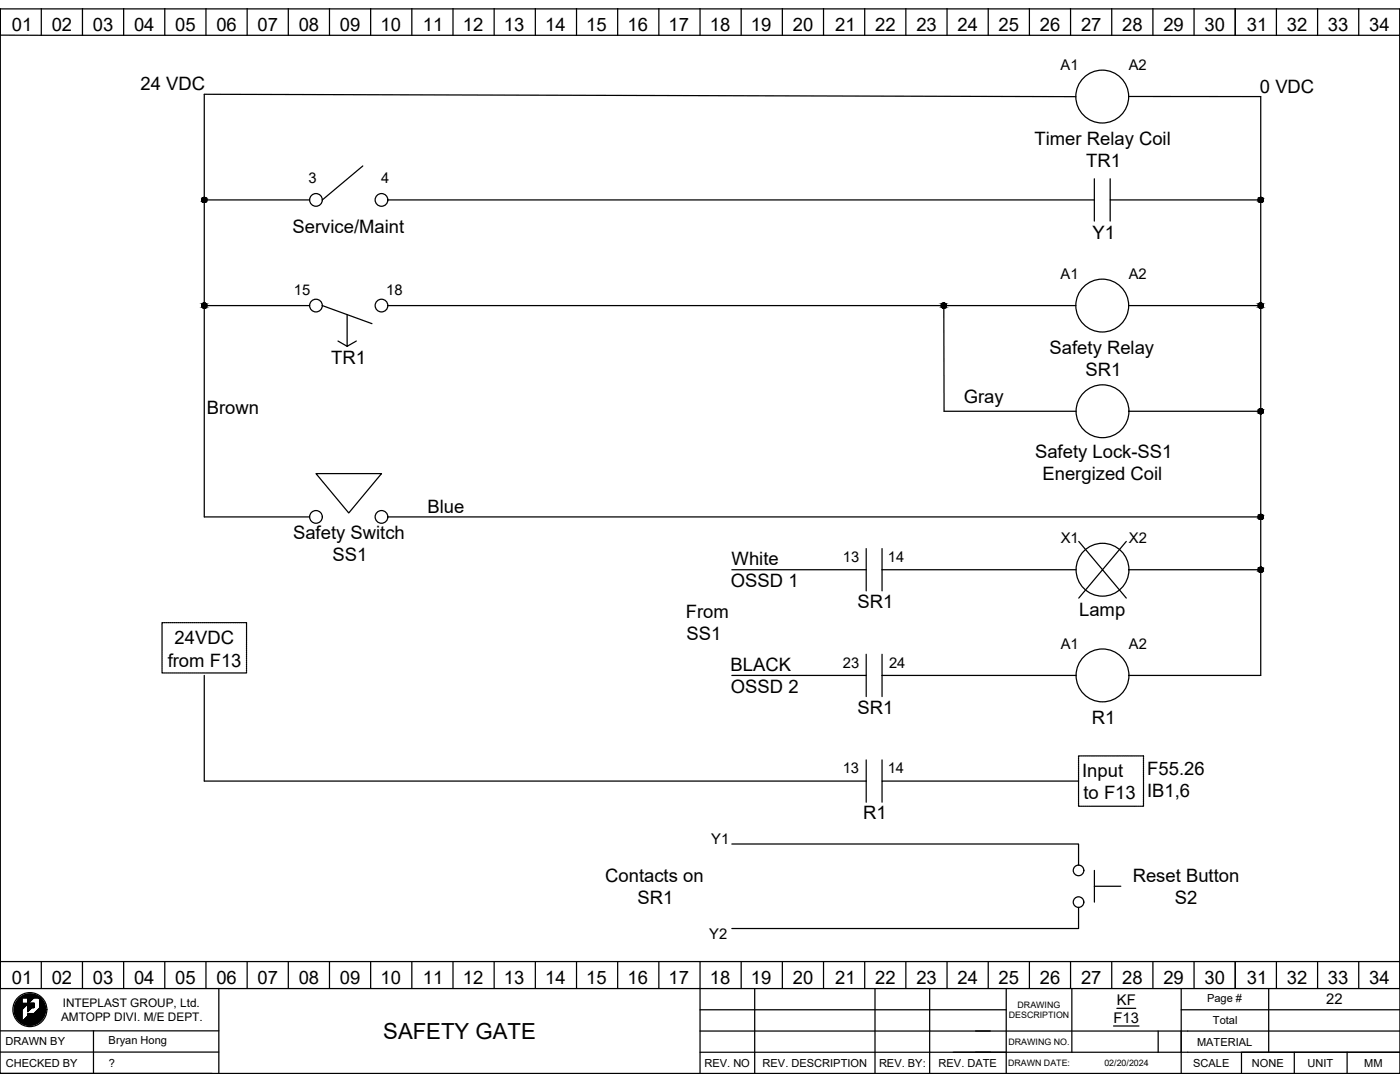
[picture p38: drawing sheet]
<svg xmlns="http://www.w3.org/2000/svg" width="279mm" height="216mm" viewBox="0 0 279 216" stroke-linecap="round" stroke-linejoin="round" font-family="sans-serif">
<defs><g id="words">
<text font-size="4.4" x="76.5" y="207.3">SAFETY GATE</text>
<g font-size="3.7">
<text x="2.3" y="6.2">01</text>
<text x="10.3" y="6.2">02</text>
<text x="18.5" y="6.2">03</text>
<text x="26.7" y="6.2">04</text>
<text x="34.9" y="6.2">05</text>
<text x="43.2" y="6.2">06</text>
<text x="51.4" y="6.2">07</text>
<text x="59.6" y="6.2">08</text>
<text x="67.8" y="6.2">09</text>
<text x="75.9" y="6.2">10</text>
<text x="84.4" y="6.2">11</text>
<text x="92.4" y="6.2">12</text>
<text x="100.6" y="6.2">13</text>
<text x="108.8" y="6.2">14</text>
<text x="117" y="6.2">15</text>
<text x="125.2" y="6.2">16</text>
<text x="133.4" y="6.2">17</text>
<text x="141.6" y="6.2">18</text>
<text x="149.9" y="6.2">19</text>
<text x="158.2" y="6.2">20</text>
<text x="166.7" y="6.2">21</text>
<text x="174.7" y="6.2">22</text>
<text x="182.9" y="6.2">23</text>
<text x="191.1" y="6.2">24</text>
<text x="199.3" y="6.2">25</text>
<text x="207.5" y="6.2">26</text>
<text x="215.7" y="6.2">27</text>
<text x="224" y="6.2">28</text>
<text x="232.2" y="6.2">29</text>
<text x="240.4" y="6.2">30</text>
<text x="248.8" y="6.2">31</text>
<text x="256.8" y="6.2">32</text>
<text x="265" y="6.2">33</text>
<text x="273.2" y="6.2">34</text>
<text x="28" y="18">24 VDC</text>
<text x="251.5" y="18.5">0 VDC</text>
<text x="206.5" y="29">Timer Relay Coil</text>
<text x="216.8" y="33.4">TR1</text>
<text x="58.4" y="46.5">Service/Maint</text>
<text x="218.1" y="47.6">Y1</text>
<text x="209.5" y="70.6">Safety Relay</text>
<text x="66.1" y="72.5">TR1</text>
<text x="216.7" y="75.1">SR1</text>
<text x="41.3" y="82.6">Brown</text>
<text x="192.3" y="80.5">Gray</text>
<text x="206.6" y="91.3">Safety Lock-SS1</text>
<text x="208" y="95.8">Energized Coil</text>
<text x="58.5" y="107.5">Safety Switch</text>
<text x="85.3" y="102.3">Blue</text>
<text x="66.4" y="112">SS1</text>
<text x="146" y="112.8">White</text>
<text x="145.9" y="117.2">OSSD 1</text>
<text x="136.9" y="123.3">From</text>
<text x="171.1" y="121.3">SR1</text>
<text x="215.4" y="122.8">Lamp</text>
<text x="34.9" y="128.6">24VDC</text>
<text x="137" y="127.7">SS1</text>
<text x="33.5" y="133">from F13</text>
<text x="145.8" y="133.9">BLACK</text>
<text x="145.9" y="138.3">OSSD 2</text>
<text x="171.1" y="142.4">SR1</text>
<text x="217.9" y="144.5">R1</text>
<text x="216" y="155">Input</text>
<text x="229" y="154.7">F55.26</text>
<text x="216.2" y="159.4">to F13 IB1,6</text>
<text x="172.3" y="163.5">R1</text>
<text x="120.8" y="175.9">Contacts on</text>
<text x="226.1" y="175.9">Reset Button</text>
<text x="127.2" y="180.4">SR1</text>
<text x="234.5" y="180.4">S2</text>
<text x="2.3" y="196.4">01</text>
<text x="10.3" y="196.4">02</text>
<text x="18.5" y="196.4">03</text>
<text x="26.7" y="196.4">04</text>
<text x="34.9" y="196.4">05</text>
<text x="43.2" y="196.4">06</text>
<text x="51.4" y="196.4">07</text>
<text x="59.6" y="196.4">08</text>
<text x="67.8" y="196.4">09</text>
<text x="75.9" y="196.4">10</text>
<text x="84.4" y="196.4">11</text>
<text x="92.4" y="196.4">12</text>
<text x="100.6" y="196.4">13</text>
<text x="108.8" y="196.4">14</text>
<text x="117" y="196.4">15</text>
<text x="125.2" y="196.4">16</text>
<text x="133.4" y="196.4">17</text>
<text x="141.6" y="196.4">18</text>
<text x="149.9" y="196.4">19</text>
<text x="158.2" y="196.4">20</text>
<text x="166.7" y="196.4">21</text>
<text x="174.7" y="196.4">22</text>
<text x="182.9" y="196.4">23</text>
<text x="191.1" y="196.4">24</text>
<text x="199.3" y="196.4">25</text>
<text x="207.5" y="196.4">26</text>
<text x="215.7" y="196.4">27</text>
<text x="224" y="196.4">28</text>
<text x="232.2" y="196.4">29</text>
<text x="240.4" y="196.4">30</text>
<text x="248.8" y="196.4">31</text>
<text x="256.8" y="196.4">32</text>
<text x="265" y="196.4">33</text>
<text x="273.2" y="196.4">34</text>
</g>
<g font-size="2.9">
<text x="211.7" y="14">A1</text>
<text x="225.3" y="14">A2</text>
<text x="61.6" y="36.5">3</text>
<text x="76.1" y="36.5">4</text>
<text x="58.6" y="58.8">15</text>
<text x="77.1" y="58.8">18</text>
<text x="211.7" y="55.8">A1</text>
<text x="225.3" y="55.7">A2</text>
<text x="168.2" y="112.2">13</text>
<text x="177.2" y="112.2">14</text>
<text x="211.7" y="108.4">X1</text>
<text x="225.3" y="108.4">X2</text>
<text x="211.7" y="129.5">A1</text>
<text x="225.3" y="129.5">A2</text>
<text x="168.2" y="133.2">23</text>
<text x="177.4" y="133.3">24</text>
<text x="168.2" y="154.3">13</text>
<text x="177.2" y="154.3">14</text>
<text x="141.9" y="168.4">Y1</text>
<text x="141.6" y="187.4">Y2</text>
<text x="222.9" y="200.6">KF</text>
<text x="264.7" y="200.4">22</text>
<text x="222.2" y="204.1">F13</text>
</g>
<g font-size="2.4">
<text x="12.2" y="203.7">AMTOPP DIVI. M/E DEPT.</text>
<text x="12.5" y="200.9">INTEPLAST GROUP, Ltd.</text>
</g>
<g font-size="2.2">
<text x="240.9" y="199.9">Page #</text>
<text x="1.1" y="208.6">DRAWN BY</text>
<text x="21.7" y="208.4">Bryan Hong</text>
<text x="238.9" y="208.6">MATERIAL</text>
<text x="242.1" y="204.4">Total</text>
<text x="1.1" y="212.9">CHECKED BY</text>
<text x="21.7" y="212.9">?</text>
<text x="140.6" y="212.9">REV. NO</text>
<text x="152.2" y="212.9">REV. DESCRIPTION</text>
<text x="175.4" y="212.9">REV. BY:</text>
<text x="187.3" y="212.9">REV. DATE</text>
<text x="238.1" y="212.9">SCALE</text>
<text x="249.8" y="212.9">NONE</text>
<text x="260.9" y="212.9">UNIT</text>
<text x="272.3" y="212.9">MM</text>
</g>
<g font-size="1.8">
<text x="201.3" y="203.2">DESCRIPTION</text>
<text x="203.1" y="201.1">DRAWING</text>
<text x="201.3" y="208.5">DRAWING NO.</text>
<text x="201.2" y="212.7">DRAWN DATE:</text>
<text x="220.4" y="212.7">02/20/2024</text>
</g>
</g></defs>
<g fill="none" stroke="#000" stroke-width=".25">
<path d="M0 1.8h279.4v212.4h-279.4zM0 7v-5.2v5.2M0 7v185v-4.3M0 7h279.4M8.2 1.7v5.3M16.5 1.7v5.3M24.7 1.7v5.3M32.9 1.7v5.3M41.1 1.7v5.3M49.3 1.7v5.3M57.5 1.7v5.3M65.8 1.7v5.3"/>
<path d="M74 1.7v5.3M82.2 1.7v5.3M90.4 1.7v5.3M98.6 1.7v5.3M106.8 1.7v5.3M115.1 1.7v5.3M123.3 1.7v5.3M131.5 1.7v5.3M139.7 1.7v5.3M147.9 1.7v5.3M156.1 1.7v5.3M164.4 1.7v5.3"/>
<path d="M172.6 1.7v5.3M180.8 1.7v5.3M189 1.7v5.3M197.2 1.7v5.3M205.4 1.7v5.3M213.7 1.7v5.3M214.7 19.3l-173.9-.5v42.2M221.9 1.7v5.3M225.3 19.3h26.3v20.6M230.1 1.7v5.3M238.3 1.7v5.3M246.5 1.7v5.3"/>
<path d="M254.7 1.7v5.3M263 1.7v5.3M271.2 1.7v5.3M279.4 1.8v195.5h-279.4v-5.3M40.8 39.9h21M72.4 33.1l-8.1 6.8M77.4 39.9h141M218.4 35.7v8.4M221.6 35.7v4.2h30M221.6 39.9v4.2M251.6 39.9v42.2M40.8 61h21"/>
<path d="M40.8 61v42.1h21M64.3 61l9.9 3.6M67.5 68.1l1.8 1M69.3 62.8v6.3l1.8-1M69.3 69.1h.1M77.4 61h137.3M188.4 61v21.1h26.4M225.3 61h26.3M63.1 94.5h13l-6.5 7.9zM225.3 82.1h26.3M251.6 82.1v21M77.4 103.1h174.2"/>
<path d="M146.1 113.7h26.8M172.9 109.5v8.4M176 113.7h38.8M176 109.5v8.4M215.3 108l4.7 5.7 4.8-5.7M215.3 119.3l4.7-5.6 4.8 5.6M225.3 113.7h26.3M251.6 103.1v31.7h-26.3M32.3 134.1v.2h.3M32.3 124.6v.2M32.3 125v.2M32.3 125.4v.2"/>
<path d="M32.3 125.8v.2M32.3 126.2v.2M32.3 126.6v.2M32.3 127v.2M32.3 127.3v.3M32.3 127.7v.3M32.3 128.1v.3M32.3 128.5v.3M32.3 128.9v.3M32.3 129.3v.3M32.3 129.7v.3M32.3 130.1v.3"/>
<path d="M32.3 130.5v.3M32.3 130.9v.3M32.3 131.3v.3M32.3 131.7v.3M32.3 132.1v.3M32.3 132.5v.3M32.3 132.9v.2M32.3 133.3v.2M32.3 133.7v.2M32.6 124.2h-.3v.3M32.7 134.3h.3M32.7 124.2h.3"/>
<path d="M33.1 134.3h.3M33.1 124.2h.3M33.5 134.3h.3M33.5 124.2h.3M33.9 134.3h.3M33.9 124.2h.3M34.3 134.3h.3M34.3 124.2h.3M34.7 134.3h.3M34.7 124.2h.3M35.1 134.3h.3M35.1 124.2h.3"/>
<path d="M35.5 134.3h.3M35.5 124.2h.3M35.9 134.3h.3M35.9 124.2h.3M36.3 134.3h.2M36.3 124.2h.2M36.7 134.3h.2M36.7 124.2h.2M37.1 134.3h.2M37.1 124.2h.2M37.5 134.3h.2M37.5 124.2h.2"/>
<path d="M37.9 134.3h.2M37.9 124.2h.2M38.3 134.3h.2M38.3 124.2h.2M38.7 134.3h.2M38.7 124.2h.2M39.1 134.3h.2M39.1 124.2h.2M39.4 134.3h.3M39.4 124.2h.3M39.8 134.3h.3M39.8 124.2h.3"/>
<path d="M40.2 134.3h.3M40.2 124.2h.3M40.6 134.3h.3M40.6 124.2h.3M40.8 134.8v21.1h132.1M41 134.3h.3M41 124.2h.3M41.4 134.3h.3M41.4 124.2h.3M41.8 134.3h.3M41.8 124.2h.3M42.2 134.3h.3"/>
<path d="M42.2 124.2h.3M42.6 134.3h.3M42.6 124.2h.3M43 134.3h.3M43 124.2h.3M43.4 134.3h.3M43.4 124.2h.3M43.8 134.3h.3M43.8 124.2h.3M44.2 134.3h.3M44.2 124.2h.3M44.6 134.3h.3"/>
<path d="M44.6 124.2h.3M45 134.3h.2M45 124.2h.2M45.4 134.3h.2M45.4 124.2h.2M45.8 134.3h.2M45.8 124.2h.2M46.2 134.3h.2M46.2 124.2h.2M46.6 134.3h.2M46.6 124.2h.2M47 134.3h.2"/>
<path d="M47 124.2h.2M47.4 134.3h.2M47.4 124.2h.2M47.8 134.3h.2M47.8 124.2h.2M48.1 134.3h.3M48.1 124.2h.3M48.5 134.3h.3M48.5 124.2h.3M48.9 124.2h.3v.3M49.2 134.1v.2h-.3M49.2 124.6v.2"/>
<path d="M49.2 125v.2M49.2 125.4v.2M49.2 125.8v.2M49.2 126.2v.2M49.2 126.6v.2M49.2 127v.2M49.2 127.3v.3M49.2 127.7v.3M49.2 128.1v.3M49.2 128.5v.3M49.2 128.9v.3M49.2 129.3v.3"/>
<path d="M49.2 129.7v.3M49.2 130.1v.3M49.2 130.5v.3M49.2 130.9v.3M49.2 131.3v.3M49.2 131.7v.3M49.2 132.1v.3M49.2 132.5v.3M49.2 132.9v.2M49.2 133.3v.2M49.2 133.7v.2M146.1 134.8h26.8"/>
<path d="M172.9 130.6v8.4M176 134.8h38.8M176 130.6v8.4M172.9 151.6v8.5M176 151.6v4.3M215.2 155.9h-39.2v4.2M215.2 151.2v.2M215.2 151.6v.2M215.2 152v.2M215.2 152.4v.2M215.2 152.8v.2M215.2 153.2v.2"/>
<path d="M215.2 153.5v.3M215.2 153.9v.3M215.2 154.3v.3M215.2 154.7v.3M215.2 155.1v.3M215.2 155.5v.3M215.2 155.9v.3M215.2 156.3v.3M215.2 156.7v.3M215.2 157.1v.3M215.2 157.5v.3M215.2 157.9v.3"/>
<path d="M215.2 158.3v.3M215.2 158.7v.3M215.2 159.1v.2M215.2 159.5v.2M215.2 159.9v.2M215.5 150.8h-.3v.2M215.7 150.8h.2M216.1 150.8h.2M216.5 150.8h.2M216.9 150.8h.2M217.2 150.8h.3M217.6 150.8h.3"/>
<path d="M218 150.8h.3M218.4 150.8h.3M218.8 150.8h.3M219.2 150.8h.3M219.6 150.8h.3M220 150.8h.3M220.4 150.8h.3M220.8 150.8h.3M221.2 150.8h.3M221.6 150.8h.3M222 150.8h.3M222.4 150.8h.3"/>
<path d="M222.8 150.8h.2M223.2 150.8h.2M223.6 150.8h.2M224 150.8h.2M224.4 150.8h.2M224.8 150.8h.2M225.2 150.8h.2M225.6 150.8h.2M225.9 150.8h.3M226.3 150.8h.3M226.7 150.8h.3M227.1 150.8h.3"/>
<path d="M227.5 150.8h.3M227.9 150.8h.3v.2M228.2 155.9h.1M228.2 151.2v.2M228.2 151.6v.2M228.2 152v.2M228.2 152.4v.2M228.2 152.8v.2M228.2 153.2v.2M228.2 153.5v.3M228.2 153.9v.3M228.2 154.3v.3"/>
<path d="M228.2 154.7v.3M228.2 155.1v.3M228.2 155.5v.3M228.2 155.9v.3M228.2 156.3v.3M228.2 156.7v.3M228.2 157.1v.3M228.2 157.5v.3M228.2 157.9v.3M228.2 158.3v.3M228.2 158.7v.3M228.2 159.1v.2"/>
<path d="M228.2 159.5v.2M228.2 159.9v.2M146.1 168.4h69.1v4.2M215.2 160.7v.2h.3M215.2 160.3v.2M215.7 160.9h.2M216.1 160.9h.2M216.5 160.9h.2M216.9 160.9h.2M217.2 160.9h.3M217.6 160.9h.3M218 160.9h.3"/>
<path d="M218.4 173.7v6.3M218.4 176.8h5.3M218.4 160.9h.3M218.8 160.9h.3M219.2 160.9h.3M219.6 160.9h.3M220 160.9h.3M220.4 160.9h.3M220.8 160.9h.3M221.2 160.9h.3M221.6 160.9h.3M222 160.9h.3"/>
<path d="M222.4 160.9h.3M222.8 160.9h.2M223.2 160.9h.2M223.6 160.9h.2M224 160.9h.2M224.4 160.9h.2M224.8 160.9h.2M225.2 160.9h.2M225.6 160.9h.2M225.9 160.9h.3M226.3 160.9h.3M226.7 160.9h.3"/>
<path d="M227.1 160.9h.3M227.5 160.9h.3M228.2 160.7v.2h-.3M228.2 160.3v.2M0 191.9h279.4M4 199.1l-.4 .4M4.2 198.9l-.8 .8M4.3 198.9h1.2v1.3h-1.2zM4.4 199.2l-1.4 1.4M4.4 199.2l-1.5 1.5M4.4 199.3l-1.5 1.5M4.4 199.4l-1.5 1.5"/>
<path d="M4.4 199.5l-1.5 1.5M4.4 199.5l-1.5 1.6M4.4 199.6l-1.5 1.5M4.4 199.7l-1.5 1.5M4.4 199.7l-1.5 1.6M4.4 199.8l-1.6 1.6M4.4 199.9l-1.6 1.6M4.4 198.8l-1.1 1.1M4.6 198.7l-1.4 1.4M4.7 198.6l-1.6 1.6M4.8 198.6l-1.7 1.7M4.9 198.5l-1.9 1.9"/>
<path d="M5 198.5l-2 2M5.1 198.5l-.6 .6M5.2 198.4l-.7 .7M5.3 198.4l-.7 .7M5.4 198.4l-.7 .7M5.5 198.4l-.8 .7M5.6 198.4l-.8 .7M5.6 198.4l-.7 .7M5.7 198.4l-.8 .7M5.8 198.3l-.8 .8M5.9 198.3l-.8 .8M6 198.3l-.8 .8"/>
<path d="M6.1 198.3l-.8 .8M6.1 198.3l-.7 .8M6.2 198.4l-.8 .7M6.3 198.4l-.8 .7M6.3 198.4l-.7 .7M6.4 198.4l-.8 .8M6.4 198.4l-.8 .9M6.5 198.4l-.9 .9M6.6 198.4l-1 1M6.6 198.4l-1 1.1M6.7 198.4l-1.1 1.1M6.7 198.4l-1.1 1.2"/>
<path d="M6.8 198.5l-1.2 1.2M6.9 198.5l-1.3 1.3M6.9 198.5l-1.3 1.4M7 198.5l-1.4 1.4M7 198.5l-1.4 1.5M7.1 198.6l-1.5 1.5M7.1 199.1l.4-.3-.3 .3M7.2 198.6l-1.7 1.7M7.2 198.6l-4.1 4.1M7.3 198.6l-.5 .5M7.3 198.7l-.4 .4M7.4 198.7l-.5 .4"/>
<path d="M7.5 198.7l-.4 .4M7.6 199.1l.2-.2-.2 .2M7.6 198.8l-.3 .3M7.6 198.8l-.2 .3M7.7 198.9l-.3 .2M7.7 198.9l-.2 .2M7.8 199l-.1 .2M7.9 199l-.2 .2M7.9 199.6l.3-.3-.3 .4M7.9 199.8l.4-.4-.4 .5M7.9 199l-.1 .2M8 199.1l-.2 .1"/>
<path d="M8 199.1l-.1 .2M8.1 199.2l-.2 .2M8.1 199.2l-.2 .3M8.2 199.3l-.3 .2M8.2 191.9v5.3M8.3 199.4l-.4 .3M8.4 199.5l-.5 .4M8.4 199.5l-.5 .5M8.4 199.6l-.5 .5M8.5 199.7l-.6 .6M8.5 199.7l-.6 .7M8.6 199.8l-.7 .6"/>
<path d="M8.6 199.8l-.7 .7M8.6 199.8l-.7 .8M8.7 199.9l-.8 .7M8.7 199.9l-.8 .8M8.7 200l-.8 .8M16.5 191.9v5.3M24.7 191.9v5.3M32.9 191.9v5.3M41.1 191.9v5.3M43.7 197.2v17M49.3 191.9v5.3M57.5 191.9v5.3"/>
<path d="M65.8 191.9v5.3M74 191.9v5.3M82.2 191.9v5.3M90.4 191.9v5.3M98.6 191.9v5.3M106.8 191.9v5.3M115.1 191.9v5.3M123.3 191.9v5.3M131.5 191.9v5.3M139.7 191.9v22.3M147.9 191.9v5.3M150.6 197.3v16.9"/>
<path d="M156.1 191.9v5.3M164.4 191.9v5.3M172.6 191.9v5.3M174.6 197.3v16.9M180.8 191.9v5.3M185.5 197.3v16.9M189 191.9v5.3M197.2 191.9v5.3M200.8 197.3v12.7M205.4 191.9v5.3M213.7 191.9v5.3M213.9 197.3v12.7"/>
<path d="M215.2 181.1v4.2h-69.1M221.9 191.9v5.3M230.1 191.9v5.3M235.7 197.3v16.9M238.3 191.9v5.3M246.5 191.9v5.3M253.2 197.3v12.7M254.7 191.9v5.3M263 191.9v5.3M271.2 191.9v5.3M0 209.9h43.7M0 205.7h43.7"/>
<path d="M0 214.2h42.4M4.3 201.5l2.5-2.6h.9l.3 .2 .1 1.9-1.3 1.3h-1.3v.4l-1.2 1.3zM4.4 201.6l-1.2 1.2M4.4 201.8l-1.2 1.2M4.4 201.9l-1.1 1.1M4.4 202l-1.1 1.1M4.4 202.3l-.9 1M4.4 202.4l-.9 .9 .9-.8M4.4 202.6l-.9 .8M4.4 203.3l-.5 .5M4.4 203.4l-.5 .4M4.4 200l-1.6 1.6"/>
<path d="M4.4 200.1l-1.6 1.5M4.4 200.1l-1.5 1.6M4.4 200.2l-1.5 1.6M4.4 200.3l-1.5 1.5M4.4 201.5l-1.3 1.3M4.4 201.7l-1.2 1.2M4.4 201.9l-1.1 1.2M4.4 202.1l-1.1 1M4.4 202.1l-1 1.1M4.4 202.2l-1 1M4.4 202.3l-1 1M4.4 202.6l-.8 .9"/>
<path d="M4.4 202.7l-.8 .8M4.4 202.8l-.7 .8M4.4 202.9l-.7 .7M4.4 203l-.7 .6M4.4 203l-.6 .7M4.4 203.1l-.6 .6M4.4 203.2l-.6 .5M4.4 203.2l-.5 .6M4.4 203.4l-.4 .5M4.4 203.5l-.4 .4 .4-.3M4.4 203.7l-.3 .3M4.4 203.8l-.2 .2"/>
<path d="M4.5 200.3l-1.6 1.6M4.6 200.3l-1.7 1.7M4.7 200.3l-1.8 1.8M4.8 200.3l-1.9 1.9M4.9 200.3l-2 1.9M4.9 200.3l-1.9 2M5 200.3l-2 2M5.1 200.3l-2.1 2.1M5.2 200.3l-2.2 2.2M5.3 200.3l-2.3 2.2M5.4 200.3l-2.3 2.3M5.5 200.3l-2.4 2.4"/>
<path d="M5.6 202.2v.1M5.6 200.3v.1M5.7 202.2l-.1 .1M5.7 200.3l-.1 .1M5.8 200.2l-.3 .2M5.8 202.2l-.2 .2M5.8 200.3l-.2 .2M5.8 202.2l-.2 .3M5.8 200.2l-.3 .3M5.8 200.3l-.2 .3M5.9 202.2l-.3 .4M5.9 200.2l-.4 .4"/>
<path d="M5.9 200.3l-.3 .3M6 202.2l-.4 .4M6 200.3l-.4 .4M6 200.2l-.5 .4M6 202.2l-1.8 1.8 1.9-1.8M6 200.3l-.4 .5M6.1 200.2l-.6 .5M6.1 200.2l-.6 .6M6.2 202.2l-1.9 1.9M6.2 200.2l-.7 .7M6.3 200.2l-.8 .7M6.3 202.2l-1.9 2"/>
<path d="M6.3 200.3l-.7 .7M6.4 200.2l-.9 .8M6.4 202.2l-2 2M6.4 201l-.9 .9v-1.7h1.3v.8M6.4 201h.4M6.4 200.3l-.8 .8M6.4 200.2l-.9 .9M6.4 202.2l-1.9 2M6.5 200.2l-1 1M6.5 202.2l-2 2M6.6 200.2l-1.1 1M6.6 202.2l-2 2 2-2"/>
<path d="M6.7 200.2l-1.2 1.1M6.7 202.2l-2 2.1M6.7 200.2l-1.2 1.2M6.7 200.3l-1.1 1.2M6.7 200.4l-1.1 1.2M6.7 200.5l-1.1 1.2M6.7 200.6l-1.1 1.1M6.7 200.6l-1.1 1.2M6.7 200.7l-.3 .4M6.7 200.8l-.3 .3M6.7 200.8l-.2 .3M6.7 200.9l-.1 .2"/>
<path d="M6.7 201l-.1 .1M6.7 201v.1M6.8 200.2l-1.3 1.3M6.8 200.3l-1.3 1.2M6.8 200.3l-1.3 1.3M6.8 200.4l-1.3 1.3M6.8 200.5l-1.3 1.3M6.8 200.6l-1.3 1.2M6.8 200.6l-.4 .4M6.8 200.7l-.3 .3M6.8 200.8l-.2 .2M6.8 200.9l-.2 .1"/>
<path d="M6.8 200.9l-.1 .1M6.8 201h.1M7.9 200.2l.6-.6-.6 .6M8.5 203.3l-.7 .7M8.6 203.1l-1 1M8.7 202.9l-1.3 1.3M8.7 200.1l-.8 .8M8.8 200.1l-.9 .9M8.8 202.8l-1.5 1.5M8.8 200.2l-.9 .8M8.8 200.2l-4.1 4.1M8.8 202.7l-1.6 1.6"/>
<path d="M8.8 200.3l-4 4M8.9 200.3l-4.1 4.1M8.9 200.4l-4 4M8.9 202.6l-1.8 1.8M8.9 200.5l-3.9 3.9M8.9 202.4l-2 2M8.9 200.6l-3.8 3.8M8.9 202.3l-2.1 2.1M9 200.6l-3.9 3.9M9 200.7l-3.8 3.8M9 202.3l-2.2 2.2M9 202.2l-2.3 2.3"/>
<path d="M9 200.8l-3.7 3.7M9 202.1l-2.4 2.4M9 200.9l-3.6 3.6M9 202l-2.5 2.5M9 201l-3.5 3.5M9 201.9l-2.6 2.6M9.1 201.1l-3.5 3.5M9.1 201.8l-2.8 2.8M9.1 201.2l-3.4 3.4M9.1 201.8l-2.9 2.8M9.1 201.3l-3.3 3.3M9.1 201.7l-2.9 2.9"/>
<path d="M9.1 201.4l-3.2 3.2M9.1 201.5l-3.1 3.1M9.1 201.6l-3 3M18.7 205.7v8.5M139.7 210h139.7h-10.6v4.2M139.7 201.5h61.1M139.7 205.7h139.7M190.3 210h10.5v4.2M222.2 204.7h5.1M222.9 201.2h3.8M231.1 205.7v4.3M235.7 201.5h43.7"/>
<path d="M258.3 210h-10.5v4.2M268.8 210h-10.5v4.2"/>
<circle cx="220" cy="19.3" r="5.3"/>
<circle cx="63.1" cy="39.9" r="1.27"/>
<circle cx="76.1" cy="39.9" r="1.27"/>
<circle cx="63.1" cy="61" r="1.27"/>
<circle cx="76.1" cy="61" r="1.27"/>
<circle cx="220" cy="61" r="5.3"/>
<circle cx="220" cy="82.1" r="5.3"/>
<circle cx="63.1" cy="103.1" r="1.27"/>
<circle cx="76.1" cy="103.1" r="1.27"/>
<circle cx="220" cy="113.7" r="5.3"/>
<circle cx="220" cy="134.8" r="5.3"/>
<circle cx="215.2" cy="173.7" r="1.06"/>
<circle cx="215.2" cy="180" r="1.06"/>
<circle cx="6" cy="201.5" r="3.4"/>
</g>
<g fill="#000" stroke="#000" stroke-width=".2">
<path d="M40.7 39.4h.2zM40.6 39.4h.3z"/>
<path d="M40.6 39.4h.4zM40.5 39.4h.5z"/>
<path d="M40.5 39.4l.6 .1zM40.4 39.5h.7z"/>
<path d="M40.4 39.5h.8zM40.4 39.5h.8z"/>
<path d="M40.4 39.5l.8 .1zM40.4 39.5l.8 .1z"/>
<path d="M40.3 39.6l1 .1zM40.3 39.6l1 .1z"/>
<path d="M40.3 39.7l1 .1zM40.3 39.7l1 .1z"/>
<path d="M40.2 39.8l1.1 .1zM40.2 39.8l1.1 .1z"/>
<path d="M40.2 40h1.1zM40.2 40l1.1 .1z"/>
<path d="M40.2 39.9h1.1zM40.2 39.9l1.1 .1z"/>
<path d="M251.6 39.4h.2zM251.5 39.4h.3z"/>
<path d="M251.5 39.4h.3zM251.4 39.4h.4z"/>
<path d="M251.4 39.4l.5 .1zM251.3 39.5h.6z"/>
<path d="M251.3 39.5h.7zM251.2 39.5h.8z"/>
<path d="M251.2 39.5l.9 .1zM251.2 39.5l.9 .1z"/>
<path d="M251.2 39.6l.9 .1zM251.2 39.6l.9 .1z"/>
<path d="M251.1 39.7l1 .1zM251.1 39.7l1 .1z"/>
<path d="M251.1 39.8l1 .1zM251.1 39.8l1 .1z"/>
<path d="M251.1 40h1zM251.1 40l1 .1z"/>
<path d="M251.1 39.9h1zM251.1 39.9l1 .1z"/>
<path d="M40.6 40.4h.3zM40.6 40.4h.2z"/>
<path d="M40.5 40.4h.5zM40.5 40.4h.4z"/>
<path d="M40.4 40.3h.7zM40.4 40.3l.6 .1z"/>
<path d="M40.4 40.2h.8zM40.4 40.2l.7 .1z"/>
<path d="M40.3 40.2h.9zM40.3 40.2h.9z"/>
<path d="M40.3 40.1h1zM40.3 40.1l.9 .1z"/>
<path d="M251.5 40.4h.3zM251.5 40.4h.2z"/>
<path d="M251.4 40.4h.4zM251.4 40.4h.4z"/>
<path d="M251.3 40.3h.6zM251.3 40.3l.5 .1z"/>
<path d="M251.2 40.2h.8zM251.2 40.2l.7 .1z"/>
<path d="M251.2 40.2h.9zM251.2 40.2h.8z"/>
<path d="M251.1 40.1h1zM251.1 40.1l1 .1z"/>
<path d="M40.7 60.5h.2zM40.6 60.5h.3z"/>
<path d="M40.6 60.5h.4zM40.5 60.5h.5z"/>
<path d="M40.6 61.5h.3zM40.6 61.5h.2z"/>
<path d="M40.5 60.5l.6 .1zM40.4 60.6h.7z"/>
<path d="M40.5 61.5h.5zM40.5 61.5h.4z"/>
<path d="M40.4 60.6h.8zM40.4 60.6h.8z"/>
<path d="M40.4 61.4h.7zM40.4 61.4l.6 .1z"/>
<path d="M40.4 60.6l.8 .1zM40.4 60.6l.8 .1z"/>
<path d="M40.4 61.3h.8zM40.4 61.3l.7 .1z"/>
<path d="M40.3 60.7l1 .1zM40.3 60.7l1 .1z"/>
<path d="M40.3 61.3h.9zM40.3 61.3h.9z"/>
<path d="M40.3 60.8l1 .1zM40.3 60.8l1 .1z"/>
<path d="M40.3 61.2h1zM40.3 61.2l.9 .1z"/>
<path d="M40.2 60.9l1.1 .1zM40.2 60.9l1.1 .1z"/>
<path d="M40.2 61.1h1.1zM40.2 61.1l1.1 .1z"/>
<path d="M40.2 61l1.1 .1v-.1zM40.2 61l1.1 .1z"/>
<path d="M188.3 60.5h.2zM188.2 60.5h.3z"/>
<path d="M188.2 60.5h.4zM188.1 60.5h.5z"/>
<path d="M188.2 61.5h.3zM188.2 61.5h.2z"/>
<path d="M188.1 60.5l.6 .1zM188 60.6h.7z"/>
<path d="M188.1 61.5h.5zM188.1 61.5h.4z"/>
<path d="M188 60.6h.7zM188 60.6h.7z"/>
<path d="M188 61.4h.7zM188 61.4l.6 .1z"/>
<path d="M188 60.6l.8 .1zM188 60.6l.8 .1z"/>
<path d="M188 61.3h.7zM188 61.3l.7 .1z"/>
<path d="M187.9 60.7l.9 .1zM187.9 60.7l.9 .1z"/>
<path d="M187.9 61.3h.9zM187.9 61.3h.8z"/>
<path d="M187.9 60.8l1 .1zM187.9 60.8l1 .1z"/>
<path d="M187.9 61.2h.9zM187.9 61.2l.9 .1z"/>
<path d="M187.8 60.9l1.1 .1zM187.8 60.9l1.1 .1z"/>
<path d="M187.8 61.1h1.1zM187.8 61.1l1 .1z"/>
<path d="M187.8 61l1.1 .1v-.1zM187.8 61l1.1 .1z"/>
<path d="M251.6 60.5h.2zM251.5 60.5h.3z"/>
<path d="M251.5 60.5h.3zM251.4 60.5h.4z"/>
<path d="M251.5 61.5h.3zM251.5 61.5h.2z"/>
<path d="M251.4 60.5l.5 .1zM251.3 60.6h.6z"/>
<path d="M251.4 61.5h.4zM251.4 61.5h.4z"/>
<path d="M251.3 60.6h.7zM251.2 60.6h.8z"/>
<path d="M251.3 61.4h.6zM251.3 61.4l.5 .1z"/>
<path d="M251.2 60.6l.9 .1zM251.2 60.6l.9 .1z"/>
<path d="M251.2 61.3h.8zM251.2 61.3l.7 .1z"/>
<path d="M251.2 60.7l.9 .1zM251.2 60.7l.9 .1z"/>
<path d="M251.2 61.3h.9zM251.2 61.3h.8z"/>
<path d="M251.1 60.8l1 .1zM251.1 60.8l1 .1z"/>
<path d="M251.1 61.2h1zM251.1 61.2l1 .1z"/>
<path d="M251.1 60.9l1 .1zM251.1 60.9l1 .1z"/>
<path d="M251.1 61.1h1zM251.1 61.1l1 .1z"/>
<path d="M251.1 61l1 .1v-.1zM251.1 61l1 .1z"/>
<path d="M251.6 81.5l.2 .1zM251.5 81.6h.3z"/>
<path d="M251.5 81.6h.3zM251.4 81.6h.4z"/>
<path d="M251.5 82.6h.3zM251.5 82.6h.2z"/>
<path d="M251.4 81.6h.5zM251.3 81.6h.6z"/>
<path d="M251.4 82.5h.4zM251.4 82.5l.4 .1z"/>
<path d="M251.3 81.6l.7 .1zM251.2 81.7h.8z"/>
<path d="M251.3 82.5h.6zM251.3 82.5h.5z"/>
<path d="M251.2 81.7l.9 .1zM251.2 81.7l.9 .1z"/>
<path d="M251.2 82.4h.8zM251.2 82.4l.7 .1z"/>
<path d="M251.2 81.8l.9 .1zM251.2 81.8l.9 .1z"/>
<path d="M251.2 82.3h.9zM251.2 82.3l.8 .1z"/>
<path d="M251.1 81.9l1 .1zM251.1 81.9l1 .1z"/>
<path d="M251.1 82.3h1zM251.1 82.3h1z"/>
<path d="M251.1 82l1 .1zM251.1 82l1 .1h-1z"/>
<path d="M251.1 82.2h1zM251.1 82.2l1 .1z"/>
<path d="M251.1 82.1h1zM251.1 82.1l1 .1z"/>
<path d="M251.6 102.6h.2zM251.5 102.6h.3z"/>
<path d="M251.6 113.2h.2zM251.5 113.2h.3z"/>
<path d="M251.5 102.6l.3 .1zM251.4 102.7h.4z"/>
<path d="M251.5 103.7h.3zM251.5 103.7h.2z"/>
<path d="M251.5 113.2h.3zM251.4 113.2h.4z"/>
<path d="M251.5 114.2h.3zM251.5 114.2h.2z"/>
<path d="M251.4 102.7h.5zM251.3 102.7h.6z"/>
<path d="M251.4 103.6h.4zM251.4 103.6l.4 .1z"/>
<path d="M251.4 113.2l.5 .1zM251.3 113.3h.6z"/>
<path d="M251.4 114.2h.4zM251.4 114.2h.4z"/>
<path d="M251.3 102.7l.7 .1zM251.2 102.8h.8z"/>
<path d="M251.3 103.6h.6zM251.3 103.6h.5z"/>
<path d="M251.3 113.3h.7zM251.2 113.3h.8z"/>
<path d="M251.3 114.1h.6zM251.3 114.1l.5 .1z"/>
<path d="M251.2 102.8l.9 .1zM251.2 102.8l.9 .1z"/>
<path d="M251.2 103.5h.8zM251.2 103.5l.7 .1z"/>
<path d="M251.2 113.3l.9 .1zM251.2 113.3l.9 .1z"/>
<path d="M251.2 114h.8zM251.2 114l.7 .1z"/>
<path d="M251.2 102.9l.9 .1zM251.2 102.9l.9 .1z"/>
<path d="M251.2 103.4h.9zM251.2 103.4l.8 .1z"/>
<path d="M251.2 113.4l.9 .1zM251.2 113.4l.9 .1z"/>
<path d="M251.2 114h.9zM251.2 114h.8z"/>
<path d="M251.1 103h1zM251.1 103h1z"/>
<path d="M251.1 103.3h1zM251.1 103.3l1 .1z"/>
<path d="M251.1 113.5l1 .1zM251.1 113.5l1 .1z"/>
<path d="M251.1 113.9h1zM251.1 113.9l1 .1z"/>
<path d="M251.1 103l1 .1zM251.1 103l1 .1z"/>
<path d="M251.1 103.2h1zM251.1 103.2l1 .1z"/>
<path d="M251.1 113.6l1 .1zM251.1 113.6l1 .1z"/>
<path d="M251.1 113.8h1zM251.1 113.8l1 .1z"/>
<path d="M251.1 103.1h1zM251.1 103.1l1 .1z"/>
<path d="M251.1 113.7l1 .1v-.1zM251.1 113.7l1 .1z"/>
</g>
<use href="#words"/>
</svg>
